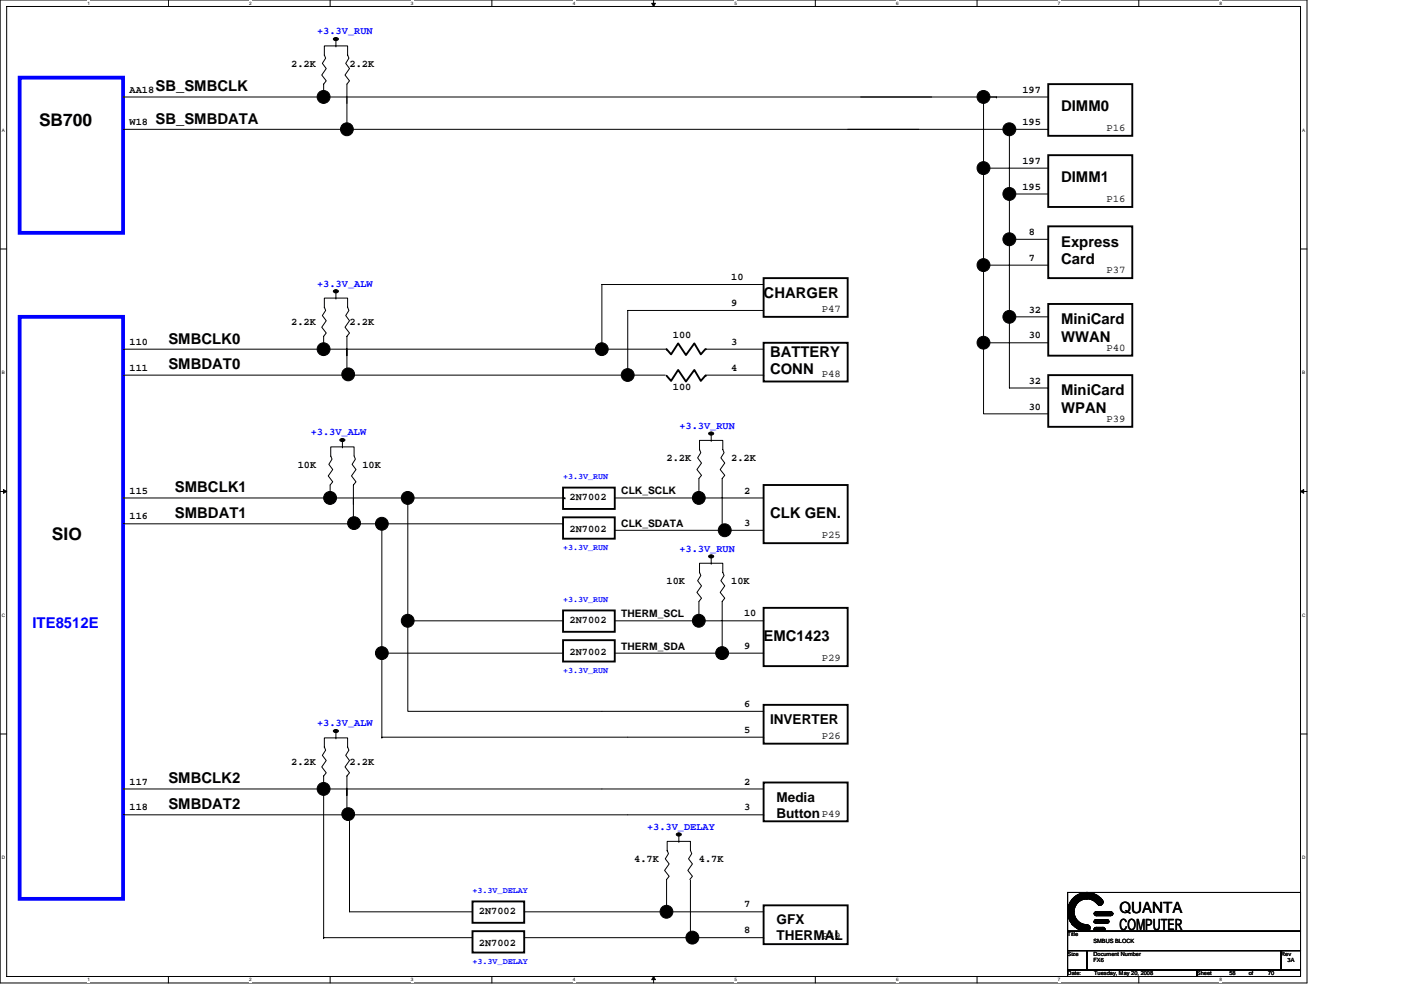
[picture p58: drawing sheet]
<svg xmlns="http://www.w3.org/2000/svg" width="297mm" height="210mm" viewBox="0 0 297 210" stroke-linecap="round" stroke-linejoin="round" font-family="sans-serif">
<defs><g id="words">
<g font-size="3.7">
<text x="8.3" y="26.7">SB700</text>
<text x="11" y="114.5">SIO</text>
</g>
<g font-size="3.3">
<text x="237.3" y="193.6">QUANTA</text>
<text x="237.3" y="197.4">COMPUTER</text>
</g>
<g font-size="3.2">
<text x="33" y="19.4">SB_SMBCLK</text>
<text x="225" y="23.5">DIMM0</text>
<text x="33" y="26.2">SB_SMBDATA</text>
<text x="225" y="38.6">DIMM1</text>
<text x="225" y="52.3">Express</text>
<text x="225" y="56">Card</text>
<text x="161.9" y="63.3">CHARGER</text>
<text x="225" y="68.8">MiniCard</text>
<text x="35.7" y="72.9">SMBCLK0</text>
<text x="163.3" y="75.6">BATTERY</text>
<text x="225" y="72.5">WWAN</text>
<text x="35.7" y="78.4">SMBDAT0</text>
<text x="163.3" y="79.4">CONN</text>
<text x="225" y="83.8">MiniCard</text>
<text x="225" y="87.6">WPAN</text>
<text x="37.1" y="104.4">SMBCLK1</text>
<text x="37.1" y="109.9">SMBDAT1</text>
<text x="163.3" y="109.9">CLK GEN.</text>
<text x="161.9" y="136">EMC1423</text>
<text x="35.7" y="166.1">SMBCLK2</text>
<text x="35.7" y="171.6">SMBDAT2</text>
</g>
<text font-size="3.2" fill="#00f" x="6.9" y="133.2">ITE8512E</text>
<g font-size="2.9">
<text x="163.3" y="153.5">INVERTER</text>
<text x="164.6" y="170">Media</text>
<text x="164.6" y="173.4">Button</text>
<text x="164.6" y="196.1">GFX</text>
<text x="164.6" y="199.5">THERMAL</text>
</g>
<g font-size="2.2" fill="#00f">
<text x="67.2" y="7.3">+3.3V_RUN</text>
<text x="67.2" y="60.8">+3.3V_ALW</text>
<text x="65.9" y="92.4">+3.3V_ALW</text>
<text x="144.1" y="91">+3.3V_RUN</text>
<text x="144.1" y="117">+3.3V_RUN</text>
<text x="67.2" y="154.1">+3.3V_ALW</text>
<text x="137.2" y="176">+3.3V_DELAY</text>
</g>
<g font-size="2.2">
<text x="61.8" y="14.2">2.2K</text>
<text x="74.1" y="14.2">2.2K</text>
<text x="27.5" y="19.7">AA18</text>
<text x="216.8" y="19.7">197</text>
<text x="27.5" y="26.5">W18</text>
<text x="216.8" y="26.5">195</text>
<text x="234.6" y="27.8">P16</text>
<text x="216.8" y="34.7">197</text>
<text x="216.8" y="40.2">195</text>
<text x="234.6" y="42.9">P16</text>
<text x="218.1" y="49.8">8</text>
<text x="155" y="59.4">10</text>
<text x="218.1" y="55.3">7</text>
<text x="234.6" y="58">P37</text>
<text x="155" y="64.9">9</text>
<text x="61.8" y="69">2.2K</text>
<text x="74.1" y="69">2.2K</text>
<text x="142.7" y="71.8">100</text>
<text x="174.2" y="66.2">P47</text>
<text x="218.1" y="66.3">32</text>
<text x="218.1" y="71.8">30</text>
<text x="27.5" y="73.2">110</text>
<text x="155" y="73.2">3</text>
<text x="234.6" y="74.4">P40</text>
<text x="27.5" y="78.6">111</text>
<text x="142.7" y="82.7">100</text>
<text x="155" y="78.6">4</text>
<text x="174.2" y="79.9">P48</text>
<text x="218.1" y="81.4">32</text>
<text x="218.1" y="86.9">30</text>
<text x="234.6" y="89.5">P39</text>
<text x="63.1" y="99.2">10K</text>
<text x="76.9" y="99.2">10K</text>
<text x="141.3" y="97.8">2.2K</text>
<text x="155" y="97.8">2.2K</text>
<text x="27.5" y="104.7">115</text>
<text x="120.8" y="106.1">2N7002</text>
<text x="131.7" y="104.9">CLK_SCLK</text>
<text x="157.8" y="104.7">2</text>
<text x="27.5" y="110.2">116</text>
<text x="120.8" y="112.9">2N7002</text>
<text x="131.7" y="111.7">CLK_SDATA</text>
<text x="157.8" y="111.5">3</text>
<text x="174.2" y="114.2">P25</text>
<text x="141.3" y="123.9">10K</text>
<text x="155" y="123.9">10K</text>
<text x="131.7" y="130.9">THERM_SCL</text>
<text x="157.8" y="130.7">10</text>
<text x="120.8" y="132.1">2N7002</text>
<text x="131.7" y="137.8">THERM_SDA</text>
<text x="157.8" y="137.6">9</text>
<text x="120.8" y="139">2N7002</text>
<text x="174.2" y="140.3">P29</text>
<text x="157.8" y="150">6</text>
<text x="157.8" y="155.4">5</text>
<text x="174.2" y="156.7">P26</text>
<text x="27.5" y="166.4">117</text>
<text x="61.8" y="162.3">2.2K</text>
<text x="74.1" y="162.3">2.2K</text>
<text x="157.8" y="166.4">2</text>
<text x="27.5" y="171.9">118</text>
<text x="157.8" y="171.9">3</text>
<text x="174.2" y="173.2">P49</text>
<text x="134.5" y="182.9">4.7K</text>
<text x="148.2" y="182.9">4.7K</text>
<text x="101.5" y="193.8">2N7002</text>
<text x="157.8" y="192.5">7</text>
<text x="157.8" y="198">8</text>
<text x="101.5" y="200.7">2N7002</text>
<text x="174.2" y="199.2">P49</text>
</g>
<g font-size="1.8" fill="#00f">
<text x="119.4" y="101.6">+3.3V_RUN</text>
<text x="119.4" y="116.7">+3.3V_RUN</text>
<text x="119.4" y="127.7">+3.3V_RUN</text>
<text x="119.4" y="142.7">+3.3V_RUN</text>
<text x="100.2" y="189.4">+3.3V_DELAY</text>
<text x="100.2" y="204.5">+3.3V_DELAY</text>
</g>
<g font-size="1.2">
<text x="226.4" y="198.6">Title</text>
<text x="226.4" y="202.8">Size</text>
<text x="231.8" y="202.8">Document Number</text>
<text x="231.8" y="200">SMBUS BLOCK</text>
<text x="271.6" y="202.8">Rev</text>
<text x="226.4" y="206.9">Date:</text>
<text x="231.8" y="204.1">FX6</text>
<text x="232" y="206.9">Tuesday, May 20, 2008</text>
<text x="253.8" y="206.9">Sheet</text>
<text x="260.6" y="206.9">58</text>
<text x="264.8" y="206.9">of</text>
<text x="268.9" y="206.9">70</text>
<text x="273" y="204.1">3A</text>
</g>
<g font-size="1">
<text x="18.6" y="1">1</text>
<text x="52.8" y="1">2</text>
<text x="87.1" y="1">3</text>
<text x="121.4" y="1">4</text>
<text x="155.7" y="1">5</text>
<text x="190" y="1">6</text>
<text x="224.3" y="1">7</text>
<text x="258.6" y="1">8</text>
<text x=".4" y="28">A</text>
<text x="276.1" y="28">A</text>
<text x=".4" y="79.4">B</text>
<text x="276.1" y="79.4">B</text>
<text x=".4" y="130.9">C</text>
<text x="276.1" y="130.9">C</text>
<text x=".4" y="182.3">D</text>
<text x="276.1" y="182.3">D</text>
<text x="18.6" y="208.2">1</text>
<text x="52.8" y="208.2">2</text>
<text x="87.1" y="208.2">3</text>
<text x="121.4" y="208.2">4</text>
<text x="155.7" y="208.2">5</text>
<text x="190" y="208.2">6</text>
<text x="224.3" y="208.2">7</text>
<text x="258.6" y="208.2">8</text>
</g>
</g></defs>
<path d="M0 0h277.1v208.5h-277.1zM1.4 1.4h274.3v205.7h-274.3z" fill="none" stroke="#000" stroke-width=".21"/>
<g fill="#fff">
<path d="M18.6 .1h.5v1.1h-.5z"/>
<path d="M18.6 207.3h.5v1.1h-.5z"/>
</g>
<path d="M35.7 0v1.4M35.7 207.1v1.4" fill="none" stroke="#000" stroke-width=".21"/>
<g fill="#fff">
<path d="M52.8 .1h.6v1.1h-.6z"/>
<path d="M52.8 207.3h.6v1.1h-.6z"/>
</g>
<path d="M70 0v1.4M70 207.1v1.4" fill="none" stroke="#000" stroke-width=".21"/>
<g fill="#fff">
<path d="M87.1 .1h.6v1.1h-.6z"/>
<path d="M87.1 207.3h.6v1.1h-.6z"/>
</g>
<path d="M104.3 0v1.4M104.3 207.1v1.4" fill="none" stroke="#000" stroke-width=".21"/>
<g fill="#fff">
<path d="M121.4 .1h.6v1.1h-.6z"/>
<path d="M121.4 207.3h.6v1.1h-.6z"/>
</g>
<path d="M138.6 0v1.4M138.6 207.1v1.4" fill="none" stroke="#000" stroke-width=".21"/>
<path d="M138.2 .7h.8l-.4 .7zM138.6 207.1l.4 .7h-.8z" fill="#000" stroke="#000" stroke-width=".21"/>
<g fill="#fff">
<path d="M155.7 .1h.6v1.1h-.6z"/>
<path d="M155.7 207.3h.6v1.1h-.6z"/>
</g>
<path d="M172.9 0v1.4M172.9 207.1v1.4" fill="none" stroke="#000" stroke-width=".21"/>
<g fill="#fff">
<path d="M190 .1h.6v1.1h-.6z"/>
<path d="M190 207.3h.6v1.1h-.6z"/>
</g>
<path d="M207.2 0v1.4M207.2 207.1v1.4" fill="none" stroke="#000" stroke-width=".21"/>
<g fill="#fff">
<path d="M224.3 .1h.5v1.1h-.5z"/>
<path d="M224.3 207.3h.5v1.1h-.5z"/>
</g>
<path d="M241.4 0v1.4M241.4 207.1v1.4" fill="none" stroke="#000" stroke-width=".21"/>
<g fill="#fff">
<path d="M258.6 .1h.5v1.1h-.5z"/>
<path d="M258.6 207.3h.5v1.1h-.5z"/>
<path d="M.4 27.1h.7v1.1h-.7z"/>
<path d="M276.1 27.1h.7v1.1h-.7z"/>
<path d="M.4 78.5h.7v1.1h-.7z"/>
<path d="M276.1 78.5h.7v1.1h-.7z"/>
</g>
<path d="M0 52.8h1.4M275.7 52.8h1.4" fill="none" stroke="#000" stroke-width=".21"/>
<g fill="#fff">
<path d="M.4 130h.7v1.1h-.7z"/>
<path d="M276.1 130h.7v1.1h-.7z"/>
</g>
<path d="M0 104.2h1.4M275.7 104.2h1.4" fill="none" stroke="#000" stroke-width=".21"/>
<path d="M.7 103.8l.7 .4-.7 .4zM275.7 104.2l.7-.4v.8z" fill="#000" stroke="#000" stroke-width=".21"/>
<g fill="#fff">
<path d="M.4 181.4h.7v1.1h-.7z"/>
<path d="M276.1 181.4h.7v1.1h-.7z"/>
</g>
<g fill="none" stroke="#000" stroke-width=".21">
<path d="M68.8 11.8v-2.1h4.9v2l.3 .6-.7 1.1 .8 1.1-1 1.4 1 1.2-.5 .7v4.1M68.8 11.7l.2 .6-.7 1.1 .9 1.1-1 1.4 1 1.2-.6 .7v4.1M71.2 9.7h.1M71.2 8v1.7M26.1 27.4h168.7M26.1 20.6h171.4M73.6 20.4v7M179.7 27.4h34.3M182.5 20.6h39.7M208.5 20.6v67.2h13.7M208.5 35.7h13.7M211.3 20.6h.1"/>
<path d="M214 27.4v13.7h8.2M214 27.4h8.2M222.2 27.4h.1M208.5 56.2h13.7M214 41.1v41.2h8.2M214 50.8h8.2M26.1 79.6h115M26.1 74.1h115.2M68.8 65.2l.2 .6-.7 1.1 .9 1.1-1 1.4 1 1.2-.6 .7v4.1M68.8 65.3v-2.1h4.9v2l.3 .6-.7 1.1 .8 1.1-1 1.4 1 1.2-.5 .7v4.1M71.2 63.2h.1M71.2 61.4v1.8"/>
<path d="M73.6 73.9v5.8M127.6 74.1h.1M141.3 74.1h.1M149.5 74.1h12.4M149.5 79.6h12.4M161.9 60.3h-34.3v13.8M161.9 65.8h-28.8v13.8M161.9 79.6h.1M208.5 72.7h13.7M214 67.2h8.2M70.1 96.8v-2h5v1.9l.3 .7-.7 1.1 .8 1.1-1 1.3 1 1.3-.6 .7v8.1M70.1 96.7l.3 .7-.7 1.1 .8 1.1-.9 1.3 .9 1.3-.5 .7v4.1"/>
<path d="M72.6 94.8h.1M72.6 93v1.8M148.3 95.3l.3 .7-.7 1.1 .8 1.1-.9 1.4 .9 1.2-.5 .7v4.1M148.3 95.5v-2.1h4.9v1.9l.3 .7-.7 1.1 .9 1.1-1 1.4 1 1.2-.6 .7v11M150.8 93.4h.1M150.8 91.6v1.8M222.2 82.3h.1M26.1 105.6h93.7M26.1 111.1h93.3M74.9 111h.1M81 111.1v45.3M86.5 105.6v26.1h32.9"/>
<path d="M119.4 111.1h.1M119.8 105.6h.1M130.3 105.6h31.6M130.3 112.5h31.6M150.8 119.5h.1M150.8 117.7v1.8M153.1 112.5h.1M81 138.5h.1M81 138.5h38.4M86.5 131.7v19.2h75.4M130.3 131.7h31.6M130.3 138.5h31.6"/>
<path d="M148.3 121.4l.3 .7-.7 1.1 .8 1.1-.9 1.3 .9 1.3-.5 .7v4.1M148.3 121.5v-2h4.9v1.9l.3 .7-.7 1.1 .9 1.1-1 1.3 1 1.3-.6 .7v10.9M153.1 138.5h.1M0 155.7h1.4M68.8 158.4l.2 .7-.7 1.1 .9 1.1-1 1.4 1 1.2-.6 .7v34.3M68.8 158.6v-2.1h4.9v1.9l.3 .7-.7 1.1 .8 1.1-1 1.4 1 1.2-.5 .7v4.1M71.2 156.5h.1M71.2 154.7v1.8M81 156.4h.1M81 156.4h80.9M161.9 156.4h.1M275.7 155.7h1.4"/>
<path d="M26.1 172.8h47.7M26.1 167.3h42.5M68.6 167.3h93.3M68.6 167.3h.1M73.6 167.2v5.8M74.1 172.8h87.8M74.1 174.2v19.2h26.1M143.9 178.5h.1M143.9 176.7v1.8M161.9 172.8h.1M68.6 198.9h.1M68.6 198.9h31.6"/>
<path d="M111.1 193.4h50.8M111.1 198.9h50.8M141.5 180.4l.2 .7-.6 1.1 .8 1-1 1.4 1 1.3-.6 .6v6.9M141.5 180.5v-2h4.9v1.9l.3 .7-.7 1.1 .8 1-1 1.4 1 1.3-.5 .6M146.4 186.7v12.2M161.9 198.9h.1M226.4 189.3h49.3v8.2h-49.3zM226.4 197.5h49.3v4.1h-49.3zM226.5 192.4l.1 2.4v-2.8l.2-.3v3.5l.1 .1v-3.8l.2-.3v4.4l.1 .1v-4.6l.1-.2v5.3M227.5 196.2v-5.4l.1-.2v5.7h.1v-2.1l.2 .3v1.9l.1 .2v-1.8l.1 .3v1.6l.2 .1v-1.6l.1 .1v1.7h.2v-1.5l.1 .1v1.5h.1v-1.4l.2 .2v1.2l.1 .1v-1.3l.1 .1v1.2h.2v-1M227.7 190.4v2.3l.2-2.3 .1-.2v1.8l.1-.1v-1.8l.2-.1v1.6l.1-.1v-1.7h.2v1.5l.1-.1v-1.4l.1-.1v1.4l.2-.2v-1.2l.1-.1v1.3M229.2 189.6l.2-.2v1.4l-.2-.2z"/>
<path d="M229.4 189.8a3.7 3.7 0 0 1 4.3 1.8M229.4 190.6l1.1-.2a2.94 2.94 0 0 1 2.6 1.6M229.4 190.4a3.2 3.2 0 0 1 3.7 1.3M229.4 190.3l1.1-.2a3.2 3.2 0 0 1 2.9 1.8M229.4 190.1l1.1-.1a3.4 3.4 0 0 1 3 1.9M229.4 190l1.1-.2a3.5 3.5 0 0 1 3 1.8M229.4 189.6l1.1-.2a4 4 0 0 1 3.4 1.9M229.4 196l.1 .2v1h.2v-1h.1v1.2h-.3l.4-1.2M229.4 190.7a2.9 2.9 0 0 1 3.6 1.3M229.5 189.7l1-.1a3.8 3.8 0 0 1 3.3 1.9M229.5 189.6v1M229.9 196.2h.1"/>
<path d="M229.9 196.2v1.2l.2-.2v-1l.1 .2v1h.1v-1.1h.2v1.1h.1v-1.1h.2v1.1l.1-.2v-.8l.1 .2v.5M230.5 189.3a4.1 4.1 0 0 1 3.2 1.5M230.5 189.3a4.1 4.1 0 0 0-4.1 4.1 4.1 4.1 0 0 0 4.1 4.1M230.5 190.6a2.69 2.69 0 0 1 2.1 1.1M230.5 190.6a2.74 2.74 0 0 0-2.8 2.8 2.74 2.74 0 0 0 2.8 2.7M230.5 189.3l-1.3 .2M230.5 190.6l-1.1 .2M232.1 193.5h3.7v.2h-3.8v.1h4l-.2 .2h-3.7l.2 .1h3.5M232.1 195.2h2.9v.1h-2.9l-.1 .2h3.1l-.1 .1h-3l.3 .1h2.6M232.1 196.8h2.1v.2h-2.2v.1h2.3l-.1 .1h-2.2l.3 .2h1.9M232.4 196.7h1.5M232.4 197.5h1.5"/>
<path d="M232.4 195.9h2.3M232.4 195.1h2.3M232.4 194.2h3.1M232.4 193.4h3.1M226.4 201.6h4.1v4.1h-4.1zM226.4 205.7h27.4v1.4h-27.4zM230.5 201.6h41.1v4.1h-41.1zM253.8 205.7h21.9v1.4h-21.9zM271.6 201.6h4.1v4.1h-4.1z"/>
<circle cx="230.5" cy="196.8" r=".67"/>
<circle cx="232.4" cy="193.8" r=".4"/>
<circle cx="232.4" cy="195.5" r=".4"/>
<circle cx="232.4" cy="197.1" r=".4"/>
<circle cx="233.2" cy="191.3" r=".68"/>
<circle cx="233.9" cy="197.1" r=".4"/>
<circle cx="234.7" cy="195.5" r=".4"/>
<circle cx="235.5" cy="193.8" r=".4"/>
</g>
<g fill="#000" stroke="#000" stroke-width=".21">
<path d="M70.7 8.1a.67 .67 0 0 1 1.1 .2 .6 .6 0 0 1-.6 .3 .6 .6 0 0 1-.5-.3z" fill-rule="evenodd"/>
<path d="M70.7 61.6a.51 .51 0 0 1 .6-.2 .51 .51 0 0 1 .4 .5 .64 .64 0 0 1-1-.1z" fill-rule="evenodd"/>
<path d="M72.1 93.2a.67 .67 0 0 1 1 .1 .6 .6 0 0 1-.5 .4 .6 .6 0 0 1-.6-.4z" fill-rule="evenodd"/>
<path d="M150.3 91.8a.67 .67 0 0 1 1 .1 .6 .6 0 0 1-.5 .4 .6 .6 0 0 1-.6-.4z" fill-rule="evenodd"/>
<path d="M150.3 117.8a.67 .67 0 0 1 1 .2 .6 .6 0 0 1-.5 .3 .6 .6 0 0 1-.6-.3z" fill-rule="evenodd"/>
<path d="M70.7 154.9a.67 .67 0 0 1 1.1 .1 .6 .6 0 0 1-.6 .4 .6 .6 0 0 1-.5-.4z" fill-rule="evenodd"/>
<path d="M143.5 176.8a.51 .51 0 0 1 .5-.2 .51 .51 0 0 1 .4 .6 .64 .64 0 0 1-1-.2z" fill-rule="evenodd"/>
<circle cx="68.6" cy="20.6" r="1.37"/>
<circle cx="73.5" cy="27.4" r="1.36"/>
<circle cx="208.5" cy="35.7" r="1.37"/>
<circle cx="208.5" cy="20.6" r="1.37"/>
<circle cx="214" cy="27.4" r="1.37"/>
<circle cx="208.5" cy="56.2" r="1.37"/>
<circle cx="214" cy="41.1" r="1.37"/>
<circle cx="214" cy="50.7" r="1.37"/>
<circle cx="68.6" cy="74.1" r="1.36"/>
<circle cx="73.8" cy="79.4" r="1.36"/>
<circle cx="127.6" cy="74.1" r="1.36"/>
<circle cx="133.1" cy="79.5" r="1.36"/>
<circle cx="208.5" cy="72.7" r="1.36"/>
<circle cx="214" cy="67.2" r="1.36"/>
<circle cx="70" cy="105.6" r="1.37"/>
<circle cx="75.1" cy="111" r="1.36"/>
<circle cx="81" cy="111.1" r="1.36"/>
<circle cx="86.4" cy="105.6" r="1.36"/>
<circle cx="148.2" cy="105.6" r="1.36"/>
<circle cx="153.7" cy="112.5" r="1.37"/>
<circle cx="81" cy="138.5" r="1.36"/>
<circle cx="86.4" cy="131.7" r="1.36"/>
<circle cx="148.2" cy="131.7" r="1.36"/>
<circle cx="153.1" cy="138.5" r="1.37"/>
<circle cx="68.6" cy="167.3" r="1.37"/>
<circle cx="73.8" cy="172.7" r="1.36"/>
<circle cx="141.3" cy="193.4" r="1.36"/>
<circle cx="146.8" cy="198.9" r="1.37"/>
</g>
<path d="M4.2 16.5h21.9v32.9h-21.9zM4.2 67.2h21.9v123.4h-21.9z" fill="none" stroke="#00f" stroke-width=".8"/>
<g fill="none" stroke="#000" stroke-width=".4">
<path d="M222.2 17.8h17.9v11h-17.9zM222.2 32.9h17.9v11h-17.9zM161.9 59h17.8v8.2h-17.8zM222.2 48h17.9v11h-17.9zM141.3 74.1l1 1.1 1.5-2.4 1.6 2.5 1.8-2.5 1.4 2.4 1.1-1.1M141.3 79.7l1 1.1 1.5-2.3 1.6 2.4 1.8-2.4 1.4 2.3 1.1-1.1M161.9 72.7h17.8v8.2h-17.8zM222.2 64.5h17.9v10.9h-17.9zM222.2 79.6h17.9v10.9h-17.9zM119.4 103.4h10.9v4.5h-10.9zM119.4 109.7h10.9v4.6h-10.9zM161.9 102.9h17.8v12.3h-17.8z"/>
<path d="M119.4 129.5h10.9v4.5h-10.9zM119.4 135.8h10.9v4.5h-10.9zM161.9 128.9h17.8v12.4h-17.8zM161.9 149.5h17.8v8.2h-17.8zM161.9 166h17.8v8.2h-17.8zM100.2 191.2h10.9v4.5h-10.9zM100.2 197.5h10.9v4.5h-10.9zM161.9 192h17.8v8.3h-17.8z"/>
</g>
<use href="#words"/>
</svg>
